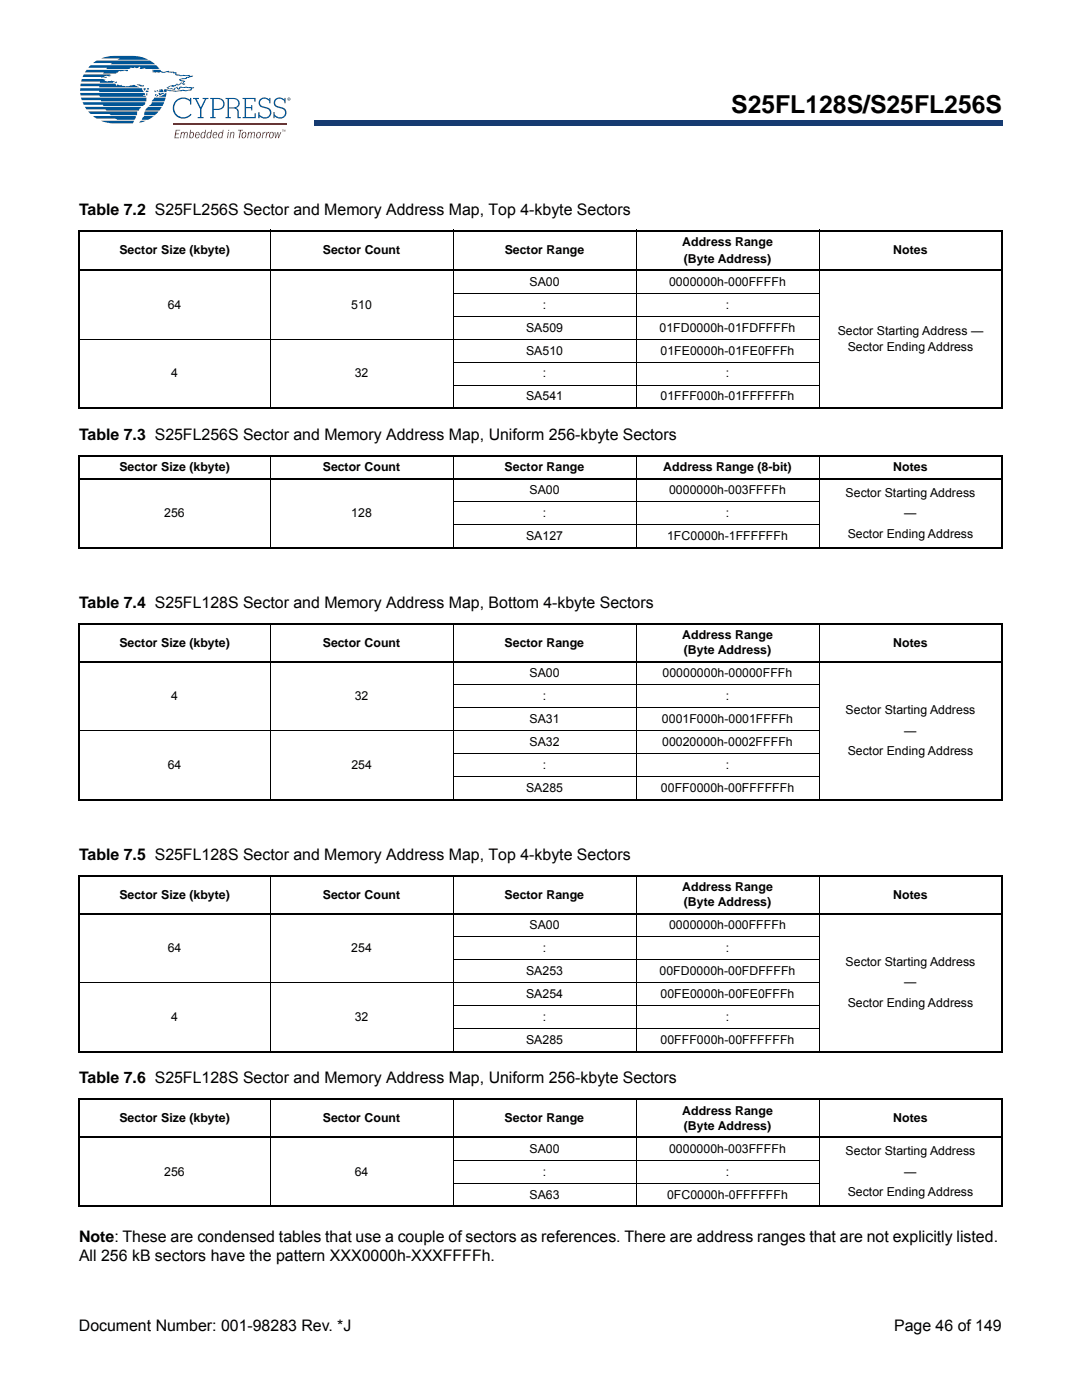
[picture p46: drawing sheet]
<svg xmlns="http://www.w3.org/2000/svg" width="216mm" height="279mm" viewBox="0 0 216 279" stroke-linecap="round" stroke-linejoin="round" font-family="sans-serif">
<defs><g id="words">
<text font-size="4.9" x="145.9" y="22.5">S25FL128S/S25FL256S</text>
<g font-size="3.2">
<text x="15.8" y="42.8">Table 7.2 S25FL256S Sector and Memory Address Map, Top 4-kbyte Sectors</text>
<text x="15.8" y="87.8">Table 7.3 S25FL256S Sector and Memory Address Map, Uniform 256-kbyte Sectors</text>
<text x="15.8" y="121.3">Table 7.4 S25FL128S Sector and Memory Address Map, Bottom 4-kbyte Sectors</text>
<text x="15.8" y="171.6">Table 7.5 S25FL128S Sector and Memory Address Map, Top 4-kbyte Sectors</text>
<text x="15.8" y="216.2">Table 7.6 S25FL128S Sector and Memory Address Map, Uniform 256-kbyte Sectors</text>
<text x="15.8" y="251.7">All 256 kB sectors have the pattern XXX0000h-XXXFFFFh.</text>
<text x="15.8" y="247.8">Note: These are condensed tables that use a couple of sectors as references. There are address ranges that are not explicitly listed.</text>
<text x="15.7" y="265.6">Document Number: 001-98283 Rev. *J</text>
<text x="178.4" y="265.6">Page 46 of 149</text>
</g>
<g font-size="2.5">
<text x="23.8" y="50.7">Sector Size (kbyte)</text>
<text x="64.4" y="50.7">Sector Count</text>
<text x="100.7" y="50.7">Sector Range</text>
<text x="136.1" y="49.1">Address Range</text>
<text x="136.4" y="52.4">(Byte Address)</text>
<text x="178.2" y="50.7">Notes</text>
<text x="105.6" y="57">SA00</text>
<text x="133.5" y="57">0000000h-000FFFFh</text>
<text x="33.5" y="61.6">64</text>
<text x="70.1" y="61.6">510</text>
<text x="108.3" y="61.6">:</text>
<text x="144.8" y="61.6">:</text>
<text x="105" y="66.2">SA509</text>
<text x="105" y="70.8">SA510</text>
<text x="131.6" y="66.2">01FD0000h-01FDFFFFh</text>
<text x="131.8" y="70.8">01FE0000h-01FE0FFFh</text>
<text x="167.2" y="67">Sector Starting Address —</text>
<text x="169.1" y="70">Sector Ending Address</text>
<text x="34.1" y="75.3">4</text>
<text x="70.8" y="75.3">32</text>
<text x="108.3" y="75.3">:</text>
<text x="144.8" y="75.3">:</text>
<text x="105" y="79.9">SA541</text>
<text x="131.8" y="79.9">01FFF000h-01FFFFFFh</text>
<text x="23.8" y="94">Sector Size (kbyte)</text>
<text x="64.4" y="94">Sector Count</text>
<text x="100.7" y="94">Sector Range</text>
<text x="132.4" y="94">Address Range (8-bit)</text>
<text x="178.2" y="94">Notes</text>
<text x="105.6" y="98.6">SA00</text>
<text x="133.5" y="98.6">0000000h-003FFFFh</text>
<text x="168.7" y="99.1">Sector Starting Address</text>
<text x="32.8" y="103.2">256</text>
<text x="70.1" y="103.2">128</text>
<text x="105" y="107.8">SA127</text>
<text x="108.3" y="103.2">:</text>
<text x="133.1" y="107.8">1FC0000h-1FFFFFFh</text>
<text x="144.8" y="103.2">:</text>
<text x="169.1" y="107.3">Sector Ending Address</text>
<text x="180.4" y="103.2">—</text>
<text x="23.8" y="129.1">Sector Size (kbyte)</text>
<text x="64.4" y="129.1">Sector Count</text>
<text x="100.7" y="129.1">Sector Range</text>
<text x="136.1" y="127.6">Address Range</text>
<text x="136.4" y="130.6">(Byte Address)</text>
<text x="178.2" y="129.1">Notes</text>
<text x="105.6" y="135.1">SA00</text>
<text x="132.2" y="135.1">00000000h-00000FFFh</text>
<text x="34.1" y="139.7">4</text>
<text x="70.8" y="139.7">32</text>
<text x="108.3" y="139.7">:</text>
<text x="144.8" y="139.7">:</text>
<text x="168.7" y="142.5">Sector Starting Address</text>
<text x="105.6" y="144.3">SA31</text>
<text x="105.6" y="148.9">SA32</text>
<text x="132.1" y="144.3">0001F000h-0001FFFFh</text>
<text x="132.1" y="148.9">00020000h-0002FFFFh</text>
<text x="180.4" y="146.6">—</text>
<text x="33.5" y="153.5">64</text>
<text x="70.1" y="153.5">254</text>
<text x="108.3" y="153.5">:</text>
<text x="144.8" y="153.5">:</text>
<text x="169.1" y="150.7">Sector Ending Address</text>
<text x="105" y="158.1">SA285</text>
<text x="131.9" y="158.1">00FF0000h-00FFFFFFh</text>
<text x="23.8" y="179.3">Sector Size (kbyte)</text>
<text x="64.4" y="179.3">Sector Count</text>
<text x="100.7" y="179.3">Sector Range</text>
<text x="136.1" y="177.8">Address Range</text>
<text x="178.2" y="179.3">Notes</text>
<text x="105.6" y="185.4">SA00</text>
<text x="133.5" y="185.4">0000000h-000FFFFh</text>
<text x="136.4" y="180.8">(Byte Address)</text>
<text x="33.5" y="190">64</text>
<text x="70.1" y="190">254</text>
<text x="108.3" y="190">:</text>
<text x="144.8" y="190">:</text>
<text x="105" y="194.6">SA253</text>
<text x="131.6" y="194.6">00FD0000h-00FDFFFFh</text>
<text x="168.7" y="192.8">Sector Starting Address</text>
<text x="180.4" y="196.9">—</text>
<text x="34.1" y="203.8">4</text>
<text x="70.8" y="203.8">32</text>
<text x="105" y="199.2">SA254</text>
<text x="108.3" y="203.8">:</text>
<text x="131.8" y="199.2">00FE0000h-00FE0FFFh</text>
<text x="144.8" y="203.8">:</text>
<text x="169.1" y="200.9">Sector Ending Address</text>
<text x="105" y="208.3">SA285</text>
<text x="131.8" y="208.3">00FFF000h-00FFFFFFh</text>
<text x="23.8" y="223.9">Sector Size (kbyte)</text>
<text x="64.4" y="223.9">Sector Count</text>
<text x="100.7" y="223.9">Sector Range</text>
<text x="136.1" y="222.5">Address Range</text>
<text x="136.4" y="225.4">(Byte Address)</text>
<text x="178.2" y="223.9">Notes</text>
<text x="105.6" y="230">SA00</text>
<text x="133.5" y="230">0000000h-003FFFFh</text>
<text x="168.7" y="230.6">Sector Starting Address</text>
<text x="32.8" y="234.6">256</text>
<text x="70.8" y="234.6">64</text>
<text x="105.6" y="239.2">SA63</text>
<text x="108.3" y="234.6">:</text>
<text x="133.1" y="239.2">0FC0000h-0FFFFFFh</text>
<text x="144.8" y="234.6">:</text>
<text x="169.1" y="238.7">Sector Ending Address</text>
<text x="180.4" y="234.6">—</text>
</g>
</g></defs>
<path d="M62.8 24.1h137.3v.9h-137.3z" fill="#163b71"/>
<path d="M62.7 25h137.3M62.8 24.1h137.2" fill="none" stroke="#163b71" stroke-width=".2"/>
<path d="M62.7 24h.2v1h-.2z" fill="#163b71"/>
<path d="M16 11.2h42v16.4h-42z" fill="#fff"/>
<g fill="#005596">
<path d="M29.2 18l.5 .1-.1 .2-.6 .1z"/>
<path d="M16 18.6l12.8-.1a.28 .28 0 0 1 .1 .4 .28 .28 0 0 1-.4 .1l.6 .3h-9.2v-.2h-3.8z"/>
<path d="M16.7 14.9h5.5l-.4 .1 .4 .1-1.5 .1 .7 .2h-.9l-.3 .2 .1-.2h-3.8z"/>
<path d="M18.6 12.6l.7-.5h10.6l1.1 .7h-8.9l.3-.2z"/>
<path d="M20.2 11.7l2-.5h4.5h-.2l1.6 .2 1.5 .5h-6.2l.6-.2z"/>
<path d="M16.1 16.7h6.9l.2 .4 .3-.3 .4 .2h.5l-.1 .2 1.3 .1a1.82 1.82 0 0 1 2.2 .1h-8v-.2h-3.8z"/>
<path d="M27.2 16.8h.6l.4 .2 .1 .1 .3-.1 .1 .2-.6 .1z"/>
<path d="M16.3 15.8h4.3l.5 .1-.2 .1a.85 .85 0 0 0 1 .2h1.1l-.5 .3h-2.6l.1-.2h-3.8z"/>
<path d="M22.9 16.4l.4-.1v.2h-.4z"/>
<path d="M17.3 13.9h8.1l.1 .2-.1 .1-.5-.1-.4 .1a1.76 1.76 0 0 0-1.4 .5h-2.5l.1-.3h-3.8z"/>
<path d="M30.3 13.9h1.7a.98 .98 0 0 0 1.3 .3l.4-.1 .1 .2 1.5 .2-.2 .2 .2 .1 .9 .2 .4-.1 1.3 .1-.1 .1h.8l-.9 .4h-.3l-.1 .2-1.3 .2 .9 .3v.2l-.2 .2 .3 .2a.37 .37 0 0 1-.4 .1 .37 .37 0 0 1-.3-.3l-.6 .4-.5-.1-.1 .3h-.5l.2 .2h-.2a.69 .69 0 0 0-1 .1l1.1 .3v-.2l.7-.3 .2 .4a.61 .61 0 0 1 .9-.3l.6-.1 1.6 .1-.7 .7-2.9 .2-1.9-.3v.4h-.4a.31 .31 0 0 1-.1-.4 .31 .31 0 0 1 .2-.2l1 .2a5.2 5.2 0 0 0 2.6-.1l.5 .1 1.1-.1-.1-.1 .2-.2-2.2-.1-.1 .2-.2 .2h-.2l-.3-.4-.3 .2v.2l-1.4-.2-.3-.2 1.1-.5a.92 .92 0 0 0 1-.3l.2 .2 .5-.3a.45 .45 0 0 1 .7 .2l-.2-.3 .1-.3a.55 .55 0 0 1-.8-.4l1.2-.2 .2-.2 .6-.1-.3-.1h-1.6l-.7-.1-.2-.1-.1-.4-.3 .1-.1-.2-4.2-.1 .4-.3h-.2z"/>
<path d="M31.8 17.9l.5-.1 .2 .1 .1 .5h-1l.4-.2-.2-.1z"/>
<path d="M30.9 18l.3 .4h-.3z"/>
<path d="M16 17.6h12.3l.4 .8h-8.9v-.3h-3.8z"/>
<path d="M31.3 18.1h.3l-.2 .2z"/>
<path d="M29.3 17.6h.4v.2l-.1 .1h-.2z"/>
<path d="M28.6 17.6h.5l-.3 .5z"/>
<path d="M29.2 18.6l.2 .1v.4l-.2-.2z"/>
<path d="M17.9 13.2l.2-.2h13l.7 .8h-2.9v-.2l-.8 .2-.2-.1 .1-.4-.7 .3-.4-.3-.1 .3-.8-.1v.3h-4.8l.2-.3h-3.8z"/>
<path d="M31.6 18.5l1.2 .1a.44 .44 0 0 1-.7 0l-.2 .1 .4 .2-.5 .1z"/>
<path d="M31.8 19.2l.7-.2 .7-.5-.1 .8h-1.4z"/>
<path d="M31.4 18.9h.2v.3l-.5 .1z"/>
<path d="M31 18.8h.3l-.3 .4z"/>
<path d="M16.2 19.5h13v.2v.5h-9l-.1-.2h-3.8z"/>
<path d="M16.5 20.4h12.5v.2l-.5 .6h-7.9l-.1-.3h-3.8z"/>
<path d="M16.9 21.3h11.3l-.5 .8h-6.5l-.2-.3h-3.7z"/>
<path d="M17.6 22.2h9.8l-.1 .8h-5.2l-.2-.3h-3.8z"/>
<path d="M18.5 23.2h8.6l-.3 .7h-3.3l-.4-.2h-3.8z"/>
<path d="M20.1 24.1h6.7l-.3 .5h-3.7l-1.2-.1z"/>
<path d="M30.8 19.5h2.3l-.3 .7h-2.5z"/>
<path d="M30.3 20.4h2.5l-.4 .8h-2.6l.5-.5z"/>
<path d="M29.2 21.6l.3-.3h2.8l-.5 .8h-2.8z"/>
<path d="M28.9 22.2h2.7l-.7 .8h-2.1z"/>
<path d="M28.7 23.2h2l-1.2 .7h-1.2z"/>
<path d="M27.9 24.3l.2-.2h1l-1.3 .4z"/>
<path d="M35.1 20a2.15 2.15 0 0 1 2.8-.1v-.4h.3v1.4h-.3v-.6a1.84 1.84 0 0 0-2.6 0 1.84 1.84 0 0 0 .1 2.7 1.84 1.84 0 0 0 2.7-.3l.1 .2a2.11 2.11 0 0 1-3.1 .2 2.11 2.11 0 0 1 0-3.1z"/>
<path d="M38.5 19.5h1.2v.3h-.5l.9 1.6 .8-1.6h-.5v-.3h1.2v.3h-.4l-1 2v1.6h.4v.2h-1.2v-.2h.5v-1.6l-1-2h-.4z"/>
<path d="M48.4 19.5h2.6v.8h-.3v-.5h-1.6v1.6h1v-.4h.2v1h-.2v-.4h-1v1.8h1.7v-.8h.3v1h-2.7v-.2h.4v-3.6h-.4z"/>
<path d="M51.8 19.9a1.28 1.28 0 0 1 1.9 0v-.4h.3v1.1h-.3a.89 .89 0 0 0-1-.9 .89 .89 0 0 0-.7 1.3l.5 .2a1.49 1.49 0 0 1 1.7 1.3 1.34 1.34 0 0 1-1 1.1 1.34 1.34 0 0 1-1.4-.4v.4h-.3v-1.2h.3a.99 .99 0 0 0 1.1 1 .89 .89 0 0 0 1-.7 .89 .89 0 0 0-.7-1 1.44 1.44 0 0 1-1.6-1.2z"/>
<path d="M54.8 19.9a1.28 1.28 0 0 1 1.9 0v-.4h.3v1.1h-.3a.89 .89 0 0 0-1-.9 .89 .89 0 0 0-.7 1.3l.5 .2a1.49 1.49 0 0 1 1.7 1.3 1.34 1.34 0 0 1-1 1.1 1.34 1.34 0 0 1-1.4-.4v.4h-.3v-1.2h.3a.99 .99 0 0 0 1.1 1 .89 .89 0 0 0 1-.7 .89 .89 0 0 0-.7-1 1.44 1.44 0 0 1-1.6-1.2z"/>
<path d="M42.6 19.8v1.9a1.58 1.58 0 0 0 1.9-.6 .99 .99 0 0 0-1.1-1.3zM42 19.5a2.62 2.62 0 0 1 2.6 .5 1.21 1.21 0 0 1 .1 1.4 1.21 1.21 0 0 1-1.3 .5h-.8v1.5h.4v.2h-1v-.2h.4v-3.6h-.4z"/>
<path d="M45.7 19.8v1.6h.9a.84 .84 0 0 0 1-.9 .84 .84 0 0 0-1.1-.7zM45 19.5a2.71 2.71 0 0 1 2.6 .5 .99 .99 0 0 1-.5 1.6 .77 .77 0 0 1 .6 .8v1h.4v.2h-.7v-1.2a.73 .73 0 0 0-.9-.7h-.8v1.7h.4v.2h-1.1v-.2h.4v-3.6h-.4z"/>
</g>
<path d="M34.5 24.7h22.7" fill="none" stroke="#e12726" stroke-width=".29"/>
<g fill="#e12726">
<path d="M35.1 25.9h.9l-.1 .2h-.7l-.1 .5h.6v.2h-.6l-.1 .6h.8l-.1 .2h-.9z"/>
<path d="M36.1 26.3h.2v.3l.3-.3 .3 .3a.35 .35 0 0 1 .4-.3 .35 .35 0 0 1 .2 .6l-.1 .7h-.2l.1-.9-.2-.2-.4 1.1h-.1l.1-.9-.2-.2a1.08 1.08 0 0 0-.4 1.1h-.2z"/>
<path d="M46 26.3h.2l-.1 .3a.35 .35 0 0 1 .5-.3 .35 .35 0 0 1 .1 .6l-.1 .7h-.1l.1-.9-.1-.2h-.2l-.3 1.1h-.2z"/>
<path d="M47.5 25.9h1v.2h-.4l-.3 1.5h-.2l.3-1.5h-.4z"/>
<path d="M49.5 26.3h.2l-.1 .3 .4-.3 .3 .3a.35 .35 0 0 1 .4-.3 .35 .35 0 0 1 .2 .6l-.1 .7h-.2l.1-.9-.2-.2-.4 1.1h-.2l.2-.9-.2-.2a1.08 1.08 0 0 0-.4 1.1h-.2z"/>
<path d="M52.4 26.3h.2l-.1 .3 .5-.3v.2l-.4 .2-.2 .9h-.2z"/>
<path d="M53.2 26.3h.1v.3l.4-.3v.2l-.3 .2-.3 .9h-.1z"/>
<path d="M54.8 26.3h.2v1l.4-1h.1l.1 1 .4-1h.1l-.5 1.3h-.1l-.1-1-.3 1h-.2z"/>
<path d="M38.1 26.6l-.1 .5 .2 .4a.74 .74 0 0 0 .3-.9zM38 25.9h.1l-.1 .6 .4-.2a.68 .68 0 0 1 .3 .8 .68 .68 0 0 1-.7 .5l-.1-.2-.2 .2z"/>
<path d="M39.3 26.5l-.2 .3h.6l-.1-.3zM39.1 26.5a.43 .43 0 0 1 .7 0v.5l-.7 .1 .1 .3h.3l.1-.2 .2 .1a.45 .45 0 0 1-.4 .3 .45 .45 0 0 1-.4-.2z"/>
<path d="M40.4 26.6l-.2 .5 .1 .3a.54 .54 0 0 0 .5-.4 .54 .54 0 0 0-.2-.5zM40.2 26.5l.4-.2 .3 .2 .1-.6h.1l-.3 1.7h-.1v-.2a.37 .37 0 0 1-.3 .2 .37 .37 0 0 1-.3-.2z"/>
<path d="M41.6 26.6l-.2 .5 .1 .3a.54 .54 0 0 0 .5-.4 .54 .54 0 0 0-.2-.5zM41.4 26.5l.4-.2 .2 .2 .1-.6h.2l-.3 1.7h-.1v-.2a.37 .37 0 0 1-.3 .2 .37 .37 0 0 1-.4-.2z"/>
<path d="M42.8 26.5l-.2 .3h.6l-.1-.3zM42.6 26.5a.43 .43 0 0 1 .7 0v.5l-.7 .1 .1 .3h.3l.1-.2 .2 .1a.45 .45 0 0 1-.4 .3 .45 .45 0 0 1-.4-.2z"/>
<path d="M43.9 26.6l-.2 .5 .1 .3a.54 .54 0 0 0 .5-.4 .54 .54 0 0 0-.2-.5zM43.7 26.5l.4-.2 .3 .2 .1-.6h.1l-.2 1.7h-.2v-.2a.37 .37 0 0 1-.3 .2 .37 .37 0 0 1-.3-.2z"/>
<path d="M45.6 25.9h.1v.2h-.2zM45.5 26.3h.2l-.2 1.3h-.2z"/>
<path d="M48.5 26.6l-.1 .5 .2 .4a.58 .58 0 0 0 .1-1zM48.4 26.5a.45 .45 0 0 1 .7 0 .69 .69 0 0 1 0 .8 .69 .69 0 0 1-.7 .3 .87 .87 0 0 1 0-1.1z"/>
<path d="M51.4 26.6l-.1 .5 .2 .4a.58 .58 0 0 0 .2-1zM51.3 26.5a.45 .45 0 0 1 .7 0 .69 .69 0 0 1 0 .8 .69 .69 0 0 1-.7 .3 .87 .87 0 0 1 0-1.1z"/>
<path d="M54 26.6l-.1 .5 .2 .4a.58 .58 0 0 0 .1-1zM53.8 26.5a.45 .45 0 0 1 .8 0 .69 .69 0 0 1 0 .8 .69 .69 0 0 1-.8 .3 .87 .87 0 0 1 0-1.1z"/>
<path d="M56.6 25.9l.1 .3 .2-.3v.4v-.4l-.1 .4-.2-.4v.4zM56.3 25.9h.2l-.1 .4z"/>
</g>
<path d="M57.6 19.7h.1zM57.5 19.6h.2l.1 .4-.1-.2-.2 .2zM57.4 19.8a.26 .26 0 0 0 .5 0 .26 .26 0 0 0-.5 0zM57.3 19.8a.35 .35 0 0 1 .7 0 .35 .35 0 0 1-.7 0z" fill="#005596"/>
<g fill="none" stroke="#000" stroke-width=".36">
<path d="M15.6 46h184.5M15.6 53.9h184.5M15.8 46.2v35.1M200 46.2v35.1M15.6 81.5h184.5M15.6 91h184.5M15.6 95.6h184.5M15.8 91.2v18M200 91.2v18M15.6 109.3h184.5M15.6 124.5h184.5M15.6 132.1h184.5"/>
<path d="M15.8 124.7v34.7M200 124.7v34.7M15.6 159.6h184.5M15.6 174.8h184.5M15.8 174.9v34.8M200 174.9v34.8M15.6 182.4h184.5M15.6 209.9h184.5M15.6 219.4h184.5M15.8 219.6v21M200 219.6v21M15.6 227h184.5"/>
<path d="M15.6 240.8h184.5"/>
</g>
<g fill="none" stroke="#000" stroke-width=".2">
<path d="M53.9 45.8v35.8M90.3 58.5h73.2M90.4 45.8v35.8M126.9 45.8v35.8M163.4 45.8v35.8M15.6 67.7h147.9M90.3 63.1h73.2M90.3 72.3h73.2M90.3 76.9h73.2M53.9 90.8v18.7M90.4 90.8v18.7M126.9 90.8v18.7"/>
<path d="M163.4 90.8v18.7M90.3 100.2h73.2M90.3 104.7h73.2M53.9 124.3v35.5M90.3 136.7h73.2M90.4 124.3v35.5M126.9 124.3v35.5M163.4 124.3v35.5M15.6 145.8h147.9M90.3 141.2h73.2M90.3 150.4h73.2M90.3 155h73.2"/>
<path d="M53.9 174.6v35.4M90.4 174.6v35.4M126.9 174.6v35.4M163.4 174.6v35.4M15.6 196.1h147.9M90.3 186.9h73.2M90.3 191.5h73.2M53.9 219.2v21.7M90.3 200.7h73.2M90.3 205.3h73.2M90.4 219.2v21.7M126.9 219.2v21.7"/>
<path d="M163.4 219.2v21.7M90.3 231.6h73.2M90.3 236.2h73.2"/>
</g>
<use href="#words"/>
</svg>
